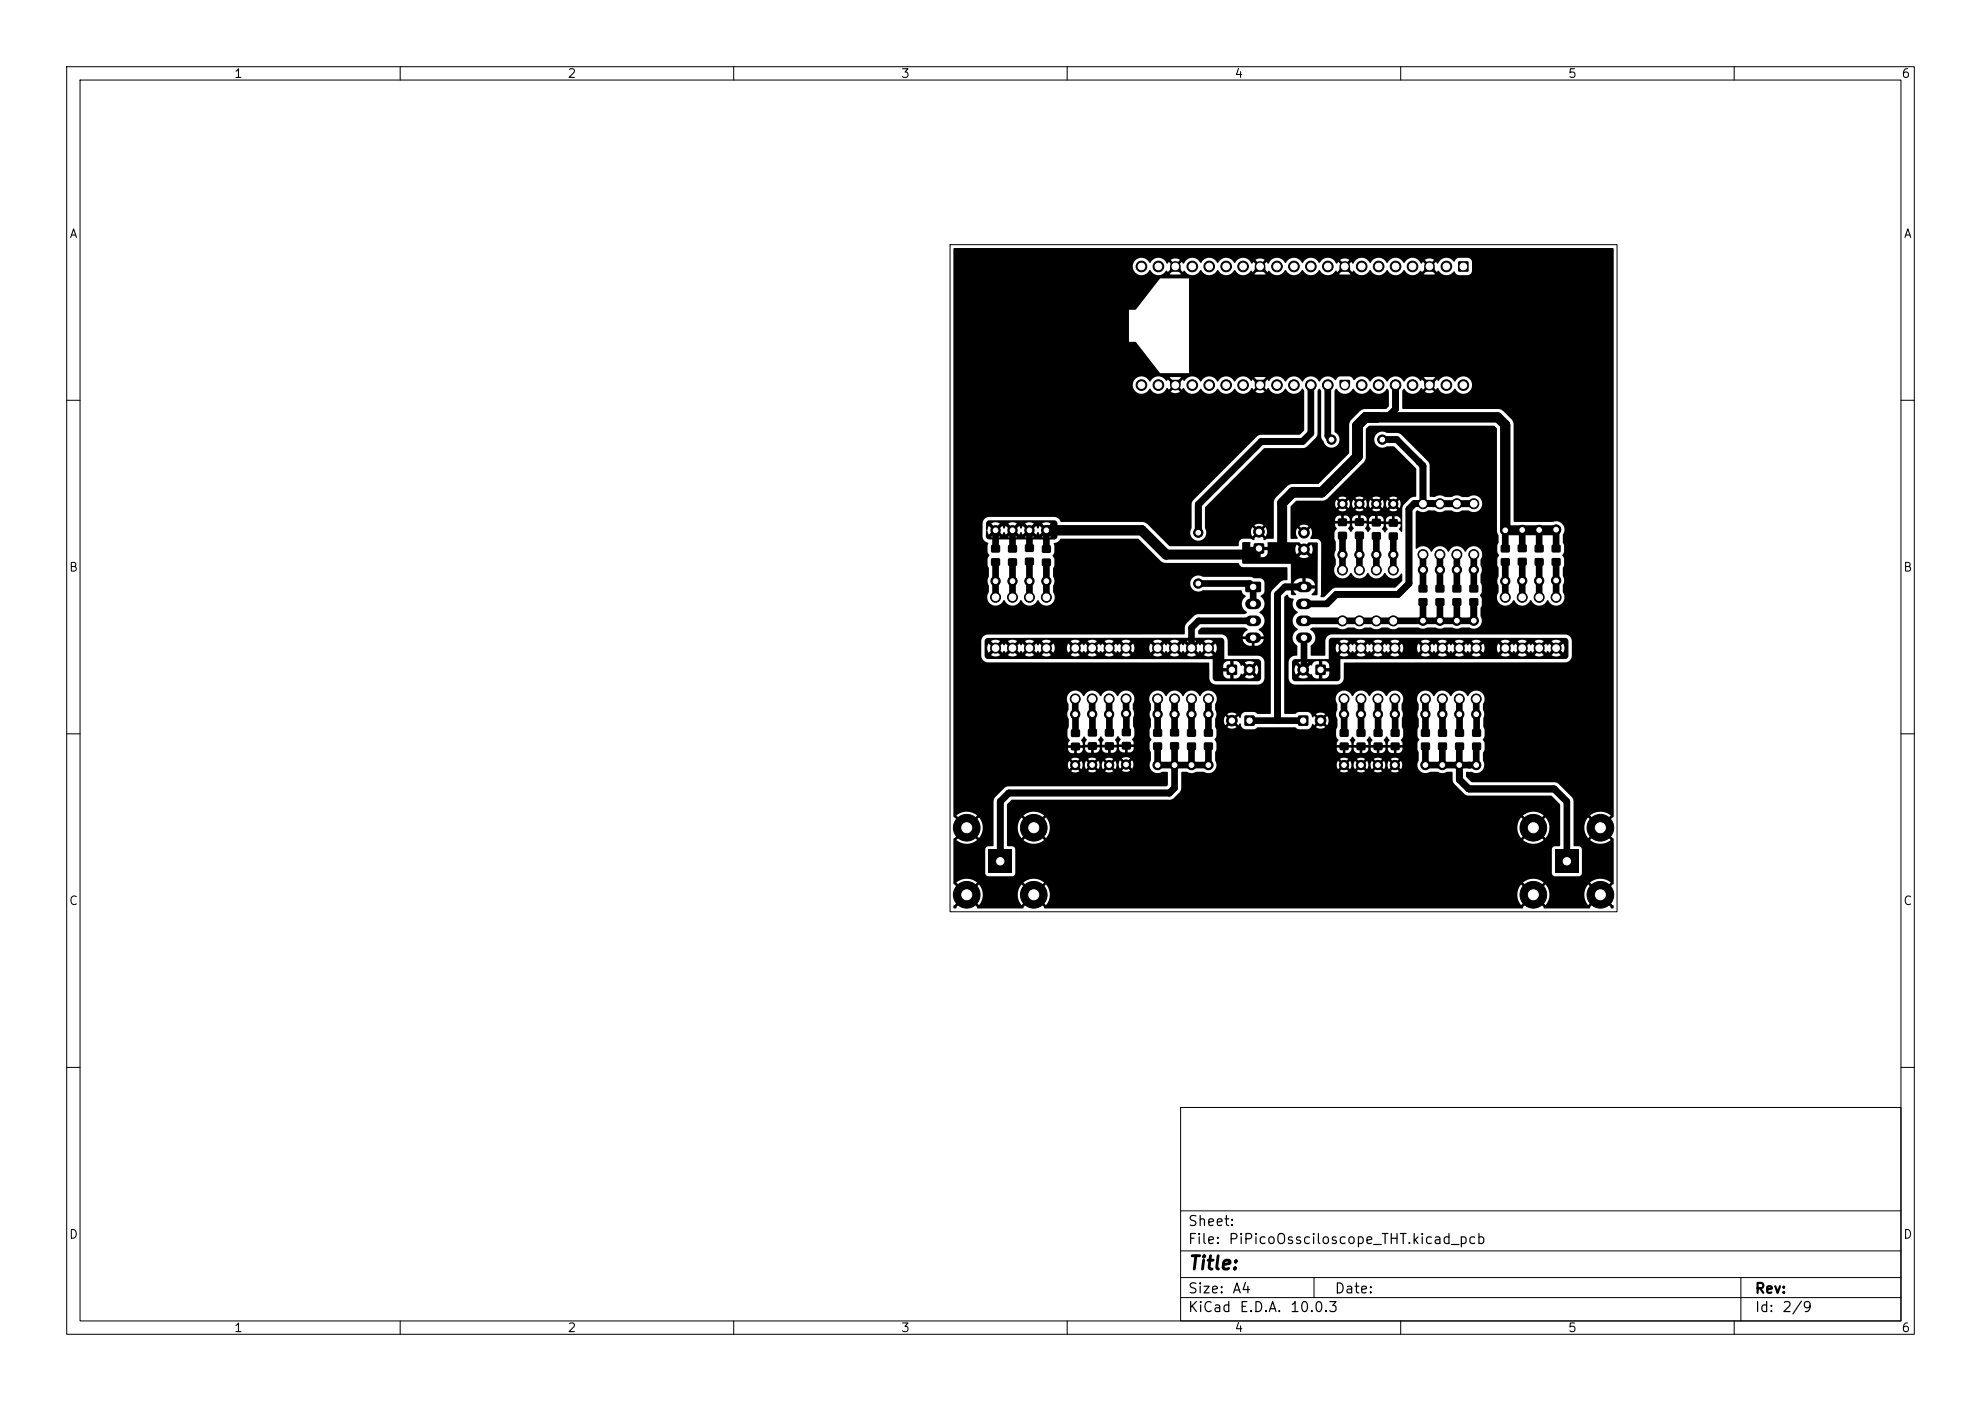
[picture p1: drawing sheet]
<svg xmlns="http://www.w3.org/2000/svg" width="297mm" height="210mm" viewBox="0 0 297 210" stroke-linecap="round" stroke-linejoin="round" font-family="sans-serif">
<defs><g id="words">
<text font-size="2" x="178" y="190.8">Title:</text>
<g font-size="1.5">
<text x="178" y="184.2">Sheet:</text>
<text x="178" y="186.9">File:</text>
<text x="184.1" y="186.9">PiPicoOssciloscope_THT.kicad_pcb</text>
<text x="178" y="197.1">KiCad</text>
<text x="178" y="194.3">Size:</text>
<text x="184.7" y="194.3">A4</text>
<text x="185.7" y="197.1">E.D.A.</text>
<text x="193.3" y="197.1">10.0.3</text>
<text x="200" y="194.3">Date:</text>
<text x="263" y="194.3">Rev:</text>
<text x="263" y="197.1">Id:</text>
<text x="267.1" y="197.1">2/9</text>
</g>
<g font-size="1.3">
<text x="35" y="12">1</text>
<text x="85" y="12">2</text>
<text x="135" y="12">3</text>
<text x="185" y="12">4</text>
<text x="235" y="12">5</text>
<text x="285" y="12">6</text>
<text x="10.3" y="36">A</text>
<text x="285.4" y="36">A</text>
<text x="10.3" y="86">B</text>
<text x="285.3" y="86">B</text>
<text x="10.3" y="136">C</text>
<text x="285.3" y="136">C</text>
<text x="10.3" y="186">D</text>
<text x="285.3" y="186">D</text>
<text x="35" y="200">1</text>
<text x="85" y="200">2</text>
<text x="135" y="200">3</text>
<text x="185" y="200">4</text>
<text x="235" y="200">5</text>
<text x="285" y="200">6</text>
</g>
</g></defs>
<g fill="none" stroke="#000" stroke-width=".15">
<path d="M10 10h277v190h-277zM12 12h273v186h-273zM60 10v2M110 10v2M160 10v2M210 10v2M260 10v2M142.4 36.7h100v100h-100zM10 60h2M285 60h2M10 110h2M285 110h2"/>
<path d="M10 160h2M177 166h108v32h-108zM285 160h2M60 198v2M110 198v2M160 198v2M177 194.5h108M177 191.5h108M177 187.5h108M177 181.5h108M197 191.5v3M210 198v2"/>
<path d="M260 198v2M261 191.5v6.5"/>
</g>
<g fill="#000" stroke="#000" stroke-width=".15">
<circle cx="171.1" cy="39.9" r=".8"/>
<circle cx="173.7" cy="39.9" r=".8"/>
<circle cx="178.8" cy="39.9" r=".8"/>
<circle cx="181.3" cy="39.9" r=".8"/>
<circle cx="183.8" cy="39.9" r=".8"/>
<circle cx="186.4" cy="39.9" r=".8"/>
<circle cx="191.5" cy="39.9" r=".8"/>
<circle cx="194" cy="39.9" r=".8"/>
<circle cx="196.5" cy="39.9" r=".8"/>
<circle cx="199.1" cy="39.9" r=".8"/>
<circle cx="204.2" cy="39.9" r=".8"/>
<circle cx="206.7" cy="39.9" r=".8"/>
<circle cx="209.2" cy="39.9" r=".8"/>
<circle cx="211.8" cy="39.9" r=".8"/>
<circle cx="216.9" cy="39.9" r=".8"/>
<circle cx="171.1" cy="57.7" r=".8"/>
<circle cx="173.7" cy="57.7" r=".8"/>
<circle cx="178.8" cy="57.7" r=".8"/>
<circle cx="181.3" cy="57.7" r=".8"/>
<circle cx="183.8" cy="57.7" r=".8"/>
<circle cx="186.4" cy="57.7" r=".8"/>
<circle cx="191.5" cy="57.7" r=".8"/>
<circle cx="194" cy="57.7" r=".8"/>
<circle cx="196.5" cy="57.7" r=".8"/>
<circle cx="199.1" cy="57.7" r=".8"/>
<circle cx="204.2" cy="57.7" r=".8"/>
<circle cx="206.7" cy="57.7" r=".8"/>
<circle cx="209.2" cy="57.7" r=".8"/>
<circle cx="211.8" cy="57.7" r=".8"/>
<circle cx="216.9" cy="57.7" r=".8"/>
<circle cx="219.4" cy="57.7" r=".8"/>
<circle cx="149.3" cy="79.5" r=".7"/>
<circle cx="151.8" cy="79.5" r=".7"/>
<circle cx="154.3" cy="79.5" r=".7"/>
<circle cx="156.9" cy="79.5" r=".7"/>
<circle cx="179.7" cy="79.8" r=".7"/>
<circle cx="188.7" cy="79.7" r=".8"/>
<circle cx="195.5" cy="79.8" r=".8"/>
<circle cx="199.6" cy="65.9" r=".7"/>
<circle cx="201.3" cy="75.5" r=".7"/>
<circle cx="203.8" cy="75.5" r=".7"/>
<circle cx="206.3" cy="75.5" r=".7"/>
<circle cx="207.2" cy="65.9" r=".7"/>
<circle cx="208.9" cy="75.5" r=".7"/>
<circle cx="213.3" cy="75.5" r=".75"/>
<circle cx="215.9" cy="75.5" r=".75"/>
<circle cx="218.4" cy="75.5" r=".75"/>
<circle cx="221" cy="75.5" r=".75"/>
<circle cx="225.7" cy="79.5" r=".7"/>
<circle cx="228.2" cy="79.4" r=".7"/>
<circle cx="230.8" cy="79.4" r=".7"/>
<circle cx="233.3" cy="79.4" r=".7"/>
<circle cx="149.3" cy="97.1" r=".75"/>
<circle cx="149.3" cy="89.5" r=".75"/>
<circle cx="149.3" cy="87.1" r=".7"/>
<circle cx="151.8" cy="89.5" r=".75"/>
<circle cx="151.8" cy="97.1" r=".75"/>
<circle cx="151.8" cy="87.1" r=".7"/>
<circle cx="154.3" cy="97.1" r=".75"/>
<circle cx="154.3" cy="89.5" r=".75"/>
<circle cx="154.3" cy="87.1" r=".7"/>
<circle cx="156.9" cy="97.1" r=".75"/>
<circle cx="156.9" cy="89.5" r=".75"/>
<circle cx="156.9" cy="87.1" r=".7"/>
<circle cx="161.2" cy="97.1" r=".75"/>
<circle cx="163.7" cy="97.1" r=".75"/>
<circle cx="166.3" cy="97.1" r=".75"/>
<circle cx="168.8" cy="97.1" r=".75"/>
<circle cx="173.6" cy="97.1" r=".75"/>
<circle cx="176.1" cy="97.1" r=".75"/>
<circle cx="178.6" cy="97.1" r=".75"/>
<circle cx="179.7" cy="87.5" r=".7"/>
<circle cx="181.2" cy="97.1" r=".75"/>
<circle cx="195.5" cy="82.3" r=".8"/>
<circle cx="201.3" cy="83.2" r=".7"/>
<circle cx="201.3" cy="93.1" r=".75"/>
<circle cx="201.3" cy="85.4" r=".75"/>
<circle cx="201.5" cy="97.1" r=".75"/>
<circle cx="203.8" cy="83.2" r=".7"/>
<circle cx="203.8" cy="85.4" r=".75"/>
<circle cx="203.8" cy="93.1" r=".75"/>
<circle cx="204" cy="97.1" r=".75"/>
<circle cx="206.3" cy="83.2" r=".7"/>
<circle cx="206.3" cy="85.4" r=".75"/>
<circle cx="206.3" cy="93.1" r=".75"/>
<circle cx="206.6" cy="97.1" r=".75"/>
<circle cx="208.9" cy="83.2" r=".7"/>
<circle cx="208.9" cy="93.1" r=".75"/>
<circle cx="208.9" cy="85.4" r=".75"/>
<circle cx="209.1" cy="97.1" r=".75"/>
<circle cx="213.3" cy="85.4" r=".7"/>
<circle cx="213.3" cy="93" r=".7"/>
<circle cx="213.3" cy="83.1" r=".75"/>
<circle cx="213.7" cy="97.2" r=".75"/>
<circle cx="215.9" cy="93" r=".7"/>
<circle cx="215.9" cy="85.4" r=".7"/>
<circle cx="215.9" cy="83.1" r=".75"/>
<circle cx="216.2" cy="97.2" r=".75"/>
<circle cx="218.4" cy="93" r=".7"/>
<circle cx="218.4" cy="85.4" r=".7"/>
<circle cx="218.4" cy="83.1" r=".75"/>
<circle cx="218.8" cy="97.2" r=".75"/>
<circle cx="221" cy="93" r=".7"/>
<circle cx="221" cy="85.4" r=".7"/>
<circle cx="221" cy="83.1" r=".75"/>
<circle cx="221.3" cy="97.2" r=".75"/>
<circle cx="225.7" cy="89.5" r=".75"/>
<circle cx="225.7" cy="97.2" r=".75"/>
<circle cx="225.7" cy="87.1" r=".7"/>
<circle cx="228.2" cy="89.5" r=".75"/>
<circle cx="228.2" cy="97.2" r=".75"/>
<circle cx="228.2" cy="87.1" r=".7"/>
<circle cx="230.8" cy="89.5" r=".75"/>
<circle cx="230.8" cy="97.2" r=".75"/>
<circle cx="230.8" cy="87.1" r=".7"/>
<circle cx="233.3" cy="97.2" r=".75"/>
<circle cx="233.3" cy="89.5" r=".75"/>
<circle cx="233.3" cy="87" r=".7"/>
<circle cx="161.2" cy="114.7" r=".7"/>
<circle cx="161.2" cy="107.1" r=".7"/>
<circle cx="161.2" cy="104.8" r=".75"/>
<circle cx="163.7" cy="107" r=".7"/>
<circle cx="163.7" cy="114.7" r=".7"/>
<circle cx="163.7" cy="104.8" r=".75"/>
<circle cx="166.3" cy="114.7" r=".7"/>
<circle cx="166.3" cy="107.1" r=".7"/>
<circle cx="166.3" cy="104.8" r=".75"/>
<circle cx="168.8" cy="114.6" r=".7"/>
<circle cx="168.8" cy="107" r=".7"/>
<circle cx="168.8" cy="104.8" r=".75"/>
<circle cx="173.6" cy="114.7" r=".7"/>
<circle cx="173.6" cy="107.1" r=".7"/>
<circle cx="173.6" cy="104.8" r=".75"/>
<circle cx="176.1" cy="114.7" r=".7"/>
<circle cx="176.1" cy="107.1" r=".7"/>
<circle cx="176.1" cy="104.8" r=".75"/>
<circle cx="178.6" cy="114.7" r=".7"/>
<circle cx="178.6" cy="107.1" r=".7"/>
<circle cx="178.6" cy="104.8" r=".75"/>
<circle cx="181.2" cy="107.1" r=".7"/>
<circle cx="181.2" cy="114.7" r=".7"/>
<circle cx="181.2" cy="104.8" r=".75"/>
<circle cx="184.7" cy="108" r=".8"/>
<circle cx="187.3" cy="100.4" r=".8"/>
<circle cx="195.4" cy="100.4" r=".8"/>
<circle cx="198" cy="108" r=".8"/>
<circle cx="201.5" cy="104.8" r=".75"/>
<circle cx="201.5" cy="114.7" r=".7"/>
<circle cx="201.5" cy="107.1" r=".7"/>
<circle cx="204" cy="104.8" r=".75"/>
<circle cx="204" cy="114.7" r=".7"/>
<circle cx="204" cy="107.1" r=".7"/>
<circle cx="206.6" cy="104.8" r=".75"/>
<circle cx="206.6" cy="114.7" r=".7"/>
<circle cx="206.6" cy="107.1" r=".7"/>
<circle cx="209.1" cy="104.8" r=".75"/>
<circle cx="209.1" cy="107.1" r=".7"/>
<circle cx="209.1" cy="114.7" r=".7"/>
<circle cx="213.7" cy="114.7" r=".7"/>
<circle cx="213.7" cy="107.1" r=".7"/>
<circle cx="213.7" cy="104.8" r=".75"/>
<circle cx="216.2" cy="114.7" r=".7"/>
<circle cx="216.2" cy="107.1" r=".7"/>
<circle cx="216.2" cy="104.8" r=".75"/>
<circle cx="218.8" cy="114.7" r=".7"/>
<circle cx="218.8" cy="107.1" r=".7"/>
<circle cx="218.8" cy="104.8" r=".75"/>
<circle cx="221.3" cy="114.7" r=".7"/>
<circle cx="221.3" cy="107.1" r=".7"/>
<circle cx="221.3" cy="104.8" r=".75"/>
<circle cx="144.9" cy="124.1" r="2"/>
<circle cx="144.9" cy="134.1" r="2"/>
<circle cx="155" cy="124.1" r="2"/>
<circle cx="155" cy="134.1" r="2"/>
<circle cx="229.9" cy="124.1" r="2"/>
<circle cx="229.9" cy="134.1" r="2"/>
<circle cx="239.9" cy="124.1" r="2"/>
<circle cx="239.9" cy="134.1" r="2"/>
</g>
<g fill="#000">
<path d="M218.7 39.2h1.4v1.5h-1.4zM143 37.2h98.9v85.2l-1.2 1.2h-.2l-.1-.2v-.1l1.1-1.1a2.39 2.39 0 0 0-3.1 0l1.1 1.1v.2l-.3 .1-1.1-1.1-.1 .2a2.4 2.4 0 0 0 .1 2.9l1.1-1.1 .2 .1 .1 .2-1.1 1.1 .1 .1a2.4 2.4 0 0 0 3-.1l-1.1-1.1 .1-.2h.2l1.2 1.2v6.7l-1.2 1.2h-.2l-.1-.3 1.1-1.1-.2-.1a2.4 2.4 0 0 0-2.9 .1l1.1 1.1v.1l-.3 .2-1.1-1.1-.1 .1a2.4 2.4 0 0 0 .1 3l1.1-1.1 .3 .1v.2l-1.2 1.3h-6.8l-.1-.2-1-1.1-.1-.2 .2-.1h.1l1.1 1.1a2.39 2.39 0 0 0 0-3.1l-1.1 1.1h-.1l-.1-.3 1-1.1a2.39 2.39 0 0 0-3.1 0l1.1 1.1v.1l-.2 .2-1.1-1.1-.2 .1a2.4 2.4 0 0 0 .2 3l1-1.1 .3 .1v.2l-1.2 1.3h-71.6l-1.1-1.3-.1-.2 .2-.1h.1l1.1 1.1a2.39 2.39 0 0 0 0-3.1l-1.1 1.1h-.1l-.1-.3 1-1.1a2.39 2.39 0 0 0-3.1 0l1.1 1.1v.1l-.2 .2-1.1-1.1-.2 .1a2.4 2.4 0 0 0 .2 3l1-1.1 .3 .1v.2l-1.2 1.3h-6.7l-.1-.2-1.1-1.1v-.2l.2-.1h.1l1.1 1.1a2.39 2.39 0 0 0 0-3.1l-1.1 1.1-.3-.2v-.1l1.1-1.1a2.39 2.39 0 0 0-3.1 0l1.1 1.1-.1 .3h-.2l-1.3-1.2v-5.2h4.8v3.6l.2 .3 .3 .2 3.6-.1 .3-.1 .1-.3v-3.7l-.2-.3-.9-.1-.1-.1v-2.8h1.6l.1 .8 .5 .9 1-1.1 .2 .1 .1 .2-1.1 1.1 .2 .1a2.4 2.4 0 0 0 2.9-.1l-1.1-1.2 .2-.2 .1 .1 1.1 1 .5-.9 .1-.8h70.1l.1 .8 .5 .9 1-1.1h.2l.1 .2-1.1 1.2a2.39 2.39 0 0 0 3.1 0l-1-1.1v-.1l.2-.2 1.1 1.1 .1-.1a2.4 2.4 0 0 0-.1-3l-1.1 1.1h-.1l-.1-.3 1-1.1a2.39 2.39 0 0 0-3.1 0l1.1 1.1v.2l-.2 .1h-.1l-1-1.1-.4 .7-.2 .7h-70.1l-.2-.7-.4-.7-1.1 1.1-.2-.1v-.2l1-1.1-.1-.1a2.4 2.4 0 0 0-3 .1l1.1 1.1-.1 .3h-.2l-1-1.1-.4 .7-.2 .7h-1.6v-3.3l.7-.7h23.5a1.03 1.03 0 0 0 1-.4l.7-.8 .2-.3v-2.6l.1-.1h.7l.3 .1a1.37 1.37 0 0 0 1.2-.1h1.1l.2 .1a1.2 1.2 0 0 0 1.7-1.2h18l.2 .7 .5-.5 .2 .2-.4 .6a1.09 1.09 0 0 0 1.2 0l-.4-.6 .2-.2 .5 .5 .2-.7h.3l.2 .7 .5-.5 .3 .2v.1l-.5 .5a1.09 1.09 0 0 0 1.3 0l-.5-.6 .3-.2 .5 .5 .1-.7h.4l.2 .7 .5-.5 .2 .2v.1l-.4 .5a1.09 1.09 0 0 0 1.2 0l-.5-.6 .3-.2 .5 .5 .2-.7h.3l.2 .7 .5-.5 .2 .2v.1l-.4 .5a1.09 1.09 0 0 0 1.2 0l-.4-.4v-.2l.3-.2 .5 .5a1.09 1.09 0 0 0-.1-1.2l-.4 .4h-.2l-.1-.2 .4-.6a1.1 1.1 0 0 0-1.2 .1l.4 .4v.2l-.2 .1-.5-.4-.2 .5h-.3l-.2-.5-.5 .4-.2-.1 .4-.7a1.09 1.09 0 0 0-1.2 .1l.4 .4v.2l-.2 .1-.5-.4-.2 .5h-.4l-.1-.5-.5 .4-.3-.1 .4-.7a1.1 1.1 0 0 0-1.2 .1l.5 .4-.1 .2-.2 .1-.5-.4-.2 .5h-.3l-.2-.5-.5 .4-.2-.1 .4-.7a1.1 1.1 0 0 0-1.2 .1l.4 .5-.2 .2-.5-.4-.2 .5h-18l-.2-.6v-1.2l.2-.5h18l.2 .3 .2 .2 .9 .1a.7 .7 0 0 0 .9-.6h.4a.72 .72 0 0 0 .8 .6h.8a.64 .64 0 0 0 .5-.6h.4l.1 .3 .3 .2 .9 .1a.7 .7 0 0 0 .9-.6h.4l.1 .3 .3 .2 .9 .1a.71 .71 0 0 0 .9-.8h-.9v.8h-.4v-.8h-.9v.2h-.4v-.2h-.9v.8h-.4v-.8h-.9v.2h-.4v-.2h-.8v.8h-.5v-.8h-.8v.2h-.4v-.2h-.9v.8h-.4v-.8h-.9v.2h-18v-.9l-.3-.5 .3-.6v-.9l-.2-.5v-1.2a1.3 1.3 0 0 0 0-1.3v-.8a1.29 1.29 0 0 0-.4-1.9 1.29 1.29 0 0 0-1.9 .6h-.1a1.31 1.31 0 0 0-1.2-.8 1.31 1.31 0 0 0-1.2 .8h-.1a1.31 1.31 0 0 0-1.3-.8 1.31 1.31 0 0 0-1.1 .8h-.2a1.27 1.27 0 0 0-1.8-.6 1.27 1.27 0 0 0-.3 1.9l-.1 .9a1.42 1.42 0 0 0 .1 1.3v1.1l-.2 .6v.9l.2 .5-.2 .6v.9l.2 .4-.1 1.3a1.22 1.22 0 0 0 .3 1.5 1.22 1.22 0 0 0 1.5 .1h.7l.1 .1v1.8l-.2 .3h-23.9l-.5 .3-1.3 1.3-.2 .4-.1 6.9-.9 .1-.3 .4h-4.8v-1.6l1.4-1.2 .2 .3-1.1 1.1 .1 .1a2.4 2.4 0 0 0 3-.1l-1.1-1.1v-.1l.3-.2 1.1 1.1 .1-.1a2.4 2.4 0 0 0-.1-3l-1.1 1.1-.3-.1v-.2l1.1-1.1a2.39 2.39 0 0 0-3.1 0l1.1 1.1-.1 .3h-.2l-1.3-1.2v-7.8h17.2l.2 .7 .5-.5 .2 .2-.4 .6a1.09 1.09 0 0 0 1.2 0l-.4-.6 .2-.2 .5 .5 .2-.7h.3l.2 .7 .5-.5 .3 .2v.1l-.5 .5a1.09 1.09 0 0 0 1.3 0l-.5-.5v-.1l.3-.2 .5 .5 .1-.7h.4l.2 .7 .5-.5 .2 .2-.4 .6a1.08 1.08 0 0 0 1.2 0l-.5-.6 .3-.1 .5 .4 .2-.4v-.4h.3l.2 .7 .5-.4 .2 .1v.2l-.4 .4a1.09 1.09 0 0 0 1.2 0l-.4-.4v-.2l.3-.1 .5 .4a1.09 1.09 0 0 0-.1-1.2l-.4 .4h-.2l-.1-.2 .4-.5a1.09 1.09 0 0 0-1.2 0l.5 .5-.2 .2-.6-.4-.2 .5h-.3l-.2-.4-.6 .4-.2-.2 .5-.6a1.1 1.1 0 0 0-1.2 .1l.4 .4v.2l-.2 .1-.5-.4-.2 .5h-.4l-.1-.6-.5 .5-.3-.2 .4-.6a1.09 1.09 0 0 0-1.2 .1l.5 .4v.2l-.3 .1-.5-.5-.2 .6h-.3l-.2-.5-.5 .4-.2-.1 .4-.7a1.09 1.09 0 0 0-1.2 .1l.4 .5-.2 .2-.5-.4-.2 .5h-17.2v-2.3l17.2 .1a.71 .71 0 0 0 .9 .5h.8a.64 .64 0 0 0 .5-.7h.4l.1 .4 .3 .2h.9a.7 .7 0 0 0 .9-.5h.3a.72 .72 0 0 0 .9 .5h.7a.64 .64 0 0 0 .6-.6h.4a.72 .72 0 0 0 .9 .6h.7a.67 .67 0 0 0 .6-.8h-.9v.8h-.4v-.8h-.9v.2h-.4v-.2h-.9v.8h-.4v-.8h-.9v.3h-.3v-.3h-.9v.8h-.4v-.8h-.9v.2h-.4v-.1h-.9v.8h-.4v-.8h-.9v.2h-17.2v-7.6h17.1l.2 .9v.8a1.33 1.33 0 0 0 0 1.4v1.2l-.1 .4-.1 .9 .4 .6-.2 .4-.1 .4h2.2v-.4l-.2-.3 .3-.4a.14 .14 0 0 1 .1-.2 .14 .14 0 0 1 .2 .1l.2 .4-.2 .3v.4h2.2l-.1-.4-.2-.3 .5-.5 .4 .5-.2 .3-.1 .4h2.2v-.4l-.2-.3 .4-.6 .4 .5-.2 .4v.4h2.2l-.1-.4-.2-.4 .4-.6v-.9l-.2-.4v-1.3a1.29 1.29 0 0 0 0-1.2l-.1-.8a1.29 1.29 0 0 0-.4-1.9 1.29 1.29 0 0 0-1.8 .6h-.1a1.31 1.31 0 0 0-1.3-.8 1.31 1.31 0 0 0-1.2 .8h-.1a1.31 1.31 0 0 0-1.2-.8 1.31 1.31 0 0 0-1.2 .8h-.1a1.26 1.26 0 0 0-1.4-.8 1.26 1.26 0 0 0-1 1.2h-17.1v-6.4h4.2l.1 .3a1.01 1.01 0 0 0 .9 .7h33.1l.1 .1v2.4l.3 .5 .4 .2 6.6 .1 .5-.1a1.01 1.01 0 0 0 .5-.9v-2.3l-.2-.5a1.01 1.01 0 0 0-.8-.5h-4.5v-2.2l-.2-.5a1.02 1.02 0 0 0-.9-.5h-3.2l-.2-.1v-.4l.6-.5h6.4l.4 .2v.2a1.23 1.23 0 0 0-.7 .9h1.1l.1 .1-.1 .3h-1.1l.2 .5a1.21 1.21 0 0 0 1.2 .5v-.7l.1-.1 .3 .1v.7h.3a1.19 1.19 0 0 0 1.1-1h-1.1l-.1-.1 .1-.3h1.1v-.1a1.58 1.58 0 0 0-.8-.9l.1-.1a1.32 1.32 0 0 0 .8-1.2 1.32 1.32 0 0 0-.8-1.2l.1-.2a1.31 1.31 0 0 0 .1-2.3v-.1l.4-.3 .2-.4v-1.3l-.2-.3-.3-.3h-1.1l-.5-.2h-7.1a1.41 1.41 0 0 0-1.5 0 1.22 1.22 0 0 0-.2 1.7 1.22 1.22 0 0 0 1.7 .3h5.6l.3 .5 .5 .4a1.36 1.36 0 0 0 .1 2.3v.2l-.3 .2h-7.2l-.3 .2-1.4 1.3-.1 .4v1l-.1 .1h-29.5a1.01 1.01 0 0 0-.9 1v2.2h-4.2v-18h4.4l.2 .7 .7 .4-.1 .4v.9l.2 .6-.2 .4v1l.2 .5-.1 1.3a1.34 1.34 0 0 0 .1 1.3v1a1.28 1.28 0 0 0 .4 1.8 1.28 1.28 0 0 0 1.8-.6l.6 .6a1.31 1.31 0 0 0 1.9-.6l.7 .6a1.31 1.31 0 0 0 1.9-.6l.6 .6a1.28 1.28 0 0 0 1.6-.3 1.28 1.28 0 0 0 .1-1.6v-1a1.24 1.24 0 0 0 0-1.2v-1.3l.2-.4v-.9l-.3-.6 .3-.5v-.9l-.1-.4 .1-.1a1.27 1.27 0 0 0 1-.7h11.5l3.4 3.4 .5 .2 11.2 .2a.71 .71 0 0 0 .7 .5h6.5l.1 .1v1.8l-.7 .1-.3 .2-1.2 1.3-.3 .5v17.9l-.1 .1h-1.8l-.6-.3h-1.3a.87 .87 0 0 0-.7 .9h-.2l-.1-.3-.5 .5h-.2l-.1-.2 .5-.6-.2-.1a1.21 1.21 0 0 0-1.2 .1l.5 .5v.2l-.3 .1-.5-.5v.1a1.19 1.19 0 0 0 0 1.3l.5-.5h.2l.1 .3-.5 .5h.1a1.19 1.19 0 0 0 1.3 0l-.5-.5 .1-.3h.2l.5 .5 .2-.3 .1 .1a.82 .82 0 0 0 .7 .8h1.3l.6-.3h5.5l.6 .3h1.3l.5-.3 .2-.5h.2l.1 .2 .6-.5 .2 .3-.5 .5h.1a1.19 1.19 0 0 0 1.3 0l-.5-.5v-.1l.3-.2 .5 .5a1.19 1.19 0 0 0 0-1.4l-.5 .5h-.2l-.1-.2 .5-.6-.2-.1a1.21 1.21 0 0 0-1.2 .1l.5 .6-.2 .2-.6-.5-.2 .2-.1-.1a.75 .75 0 0 0-.7-.7h-1.3l-.5 .3h-1.6l-.1-.1v-2.2h7.8l.2 .9v.8a1.42 1.42 0 0 0 0 1.4v1.1l-.2 .4v1l.4 .6-.2 .4-.1 .4h2.2v-.4l-.2-.4 .4-.5 .4 .5-.2 .4v.4h2.1v-.4l-.2-.4 .5-.5 .4 .5-.2 .4-.1 .4h2.2v-.4l-.2-.4 .4-.5 .4 .5-.2 .4v.4h2.2l-.1-.4-.2-.4 .4-.6v-.9l-.2-.5v-1.2l.1-.7-.2-.7v-.7l.3-.9h2.1l.2 .9v.8a1.44 1.44 0 0 0 0 1.4v1.1l-.2 .6v.9l.3 .5-.3 .6v.9l.2 .4v1.2a1.22 1.22 0 0 0 .2 1.6 1.22 1.22 0 0 0 1.5 .1h1.2a1.22 1.22 0 0 0 1.3 0h.9v1.2l.1 .4 1.5 1.6a1.01 1.01 0 0 0 .9 .4h12.3l1.3 1.3v6.1l-.1 .1-.9 .1-.2 .3v3.7a.49 .49 0 0 0 .4 .5h3.6l.3-.2 .2-.2v-3.8l-.3-.3-.9-.1-.1-.1v-6.6l-.2-.6-2.1-2-.3-.2h-12.6l-.9-.9v-.6l.1-.1h.8a1.23 1.23 0 0 0 1.5-.2 1.23 1.23 0 0 0 .1-1.5v-1.2l.3-.5v-.9l-.3-.5 .3-.6v-.9l-.2-.5v-1.3a1.22 1.22 0 0 0 0-1.2l-.1-.9a1.29 1.29 0 0 0-.4-1.8 1.29 1.29 0 0 0-1.8 .7l-.1-.1a1.31 1.31 0 0 0-1.3-.8 1.31 1.31 0 0 0-1.2 .9l-.1-.1a1.31 1.31 0 0 0-1.2-.8 1.31 1.31 0 0 0-1.2 .9l-.1-.1a1.26 1.26 0 0 0-1.4-.8 1.26 1.26 0 0 0-1 1.2h-2.1a1.29 1.29 0 0 0-1.1-1.2 1.29 1.29 0 0 0-1.4 .8h-.1a1.31 1.31 0 0 0-1.3-.8 1.31 1.31 0 0 0-1.2 .8h-.1a1.31 1.31 0 0 0-1.2-.8 1.31 1.31 0 0 0-1.2 .8h-.1a1.26 1.26 0 0 0-1.4-.8 1.26 1.26 0 0 0-1 1.2h-7.8v-15.1l.5-.5a.85 .85 0 0 0 .8 .6l.2 .2a1.35 1.35 0 0 0 .5 1.8l.1 .1a1.39 1.39 0 0 0 0 2.5l-.1 .1a1.39 1.39 0 0 0 0 2.4v1.4l-.1 .1h-.2a1.01 1.01 0 0 0-1 1v2.5l.2 .5 .4 .2 .4 .1h6.2a1.01 1.01 0 0 0 1.1-1v-2.2l.1-.1h33.1a1.01 1.01 0 0 0 1-1l-.1-2.5-.4-.5-.6-.2h-34.9l-.6 .2-.3 .5-.1 2.4-.1 .1h-2l-.1-1.5a1.34 1.34 0 0 0 0-2.4v-.2l.3-.1h3.6h.2a1.3 1.3 0 0 0 1.4 0h1.1a1.29 1.29 0 0 0 1.5 0h1.1a1.3 1.3 0 0 0 1.4 0h1.1a1.29 1.29 0 0 0 1.5 0h3a1.37 1.37 0 0 0 1.3 0h1.2a1.37 1.37 0 0 0 1.4 0h1.2a1.37 1.37 0 0 0 1.3 0h1.2a1.23 1.23 0 0 0 1.5-.2 1.23 1.23 0 0 0 .2-1.6v-1.1l.2-.6-.1-.9-.2-.5 .3-.6-.1-.9-.1-.4v-1.2a1.38 1.38 0 0 0 .1-1.1l-.1-.3v-.8a1.29 1.29 0 0 0-.5-1.9 1.29 1.29 0 0 0-1.8 .7h-.1a1.31 1.31 0 0 0-1.2-.8 1.31 1.31 0 0 0-1.2 .8h-.1a1.31 1.31 0 0 0-1.3-.8 1.31 1.31 0 0 0-1.2 .8h-.1a1.38 1.38 0 0 0-2.2-.4l-.1-.2v-5.3l.3-.3 .2 .1a1.28 1.28 0 0 0 1.4-.1h1l.3 .2a1.26 1.26 0 0 0 1.2-.2h1l.3 .2a1.29 1.29 0 0 0 1.3-.2h1l.3 .2a1.26 1.26 0 0 0 1.7-1.4 1.26 1.26 0 0 0-2-.8h-1a1.37 1.37 0 0 0-1.6 0h-.9a2.08 2.08 0 0 0-1.8 0h-.5l-.1-.1v-4.7l-.2-.5-4-4.1-.6-.2h-1.5a1.43 1.43 0 0 0-1.4 0 1.22 1.22 0 0 0-.3 1.7 1.22 1.22 0 0 0 1.7 .3h1l3.3 3.4v4.1l-.9 .3-.9 1-.2 .3-.1 3.7h-.1l-.4-.4 .2-.3 .1-.4h-2.2v.4l.2 .3-.4 .5-.4-.5 .2-.3v-.5h-2.1v.5l.2 .3-.4 .5-.4-.6 .2-.3v-.4h-2.2l.1 .4 .2 .3-.5 .5-.4-.5 .2-.3 .1-.4h-2.2v.4l.2 .3-.3 .7v.9l.2 .4-.1 1.3a1.34 1.34 0 0 0 .1 1.4v.8a1.28 1.28 0 0 0 .4 1.9 1.28 1.28 0 0 0 1.8-.7l.2 .2a1.3 1.3 0 0 0 1.3 .6 1.3 1.3 0 0 0 1.1-.8l.2 .2a1.3 1.3 0 0 0 1.2 .6 1.3 1.3 0 0 0 1.1-.8l.2 .2a1.3 1.3 0 0 0 2.3-.1l.1 .1v1l-1 1h-8.9l-.6 .2-1.2 1.2h-.5l.1-8.1a.71 .71 0 0 0-.7-.6h-.9l-.1-.2a1.23 1.23 0 0 0 .1-1.4l-.5 .4h-.1l-.2-.2 .5-.5-.8-.2-.6 .2 .5 .5-.2 .3-.6-.5a1.47 1.47 0 0 0 .1 1.5h-1.1v-2.8h6.7v.2h2.2v-.3h.3v.3h2.2v-.2h.4v.2h2.1v-.1h.4v.2h2.2v-.3a.65 .65 0 0 0-.6-.5h-.3v.8h-.4v-.8a.72 .72 0 0 0-.9 .6h-.4v-.1a.65 .65 0 0 0-.5-.6h-.4v.8h-.4v-.8a.72 .72 0 0 0-.8 .6h-.4v-.1a.65 .65 0 0 0-.6-.5h-.3v.8h-.4v-.8a.72 .72 0 0 0-.9 .5h-.3a.63 .63 0 0 0-.6-.5h-.3v.8h-.4v-.8a.72 .72 0 0 0-.9 .6h-6.7v-1.9l.4-.5h6.3l.2 .7 .5-.5 .2 .2-.4 .6a1.09 1.09 0 0 0 1.2-.1l-.4-.4v-.2l.2-.1 .5 .5 .2-.7h.3l.2 .7 .5-.5 .2 .2-.4 .6a1.09 1.09 0 0 0 1.2-.1l-.4-.4v-.2l.2-.1 .5 .5 .2-.7h.4l.1 .7 .5-.5 .3 .2-.4 .6a1.09 1.09 0 0 0 1.2-.1l-.5-.4v-.2l.3-.1 .5 .5 .1-.7h.4l.2 .7 .5-.5 .2 .2-.4 .6a1.09 1.09 0 0 0 1.2-.1l-.4-.4v-.2l.2-.1 .5 .4a1.09 1.09 0 0 0 0-1.2l-.4 .4h-.2l-.1-.2 .4-.5-.2-.1a1.09 1.09 0 0 0-1 .1l.4 .5v.1l-.2 .2-.5-.5-.2 .6h-.4l-.1-.6-.5 .5-.3-.2 .4-.6a1.09 1.09 0 0 0-1.2 0l.5 .5v.1l-.3 .2-.5-.5-.1 .6h-.4l-.2-.6-.5 .5-.2-.2 .4-.6a1.09 1.09 0 0 0-1.2 0l.4 .5v.1l-.2 .2-.5-.5-.2 .6h-.3l-.2-.6-.5 .5-.3-.2 .4-.6a1.09 1.09 0 0 0-1.2 0l.5 .5-.2 .3-.5-.5-.2 .6h-6.3l.5-.4h3.9l.5-.2 5.7-5.6 .3-.7v-4.2l.5-.6h18.7l.4 .5v15.3l.3 .7v1l-.2 .4v.9l.3 .7-.3 .5v.9l.2 .5-.1 1.3a1.44 1.44 0 0 0 .1 1.3v1a1.28 1.28 0 0 0 .4 1.9 1.28 1.28 0 0 0 1.8-.7h.2a1.3 1.3 0 0 0 1.2 .8 1.3 1.3 0 0 0 1.2-.8h.1a1.3 1.3 0 0 0 1.2 .8 1.3 1.3 0 0 0 1.2-.8h.1a1.27 1.27 0 0 0 1.9 .6 1.27 1.27 0 0 0 .3-1.9v-1.1a1.23 1.23 0 0 0 0-1.2v-1.2l.2-.5v-.9l-.3-.6 .3-.5v-.9l-.2-.5v-1.1a1.27 1.27 0 0 0 0-1.6 1.27 1.27 0 0 0-1.5-.4h-5.7l-.2-.1v-14.5l-.3-.7-1.2-1.3-.8-.3h-14.3l-.1-.1v-2.6l.3-.3 .7 .6a1.3 1.3 0 0 0 1.4-.1l.4-.6h.2l.1 .2 .5-.4 .2 .2-.4 .5 .6 .2h.5l.3-.2-.4-.5 .2-.2 .5 .4 .1-.2h.2l.3 .4 .4 .3a1.33 1.33 0 0 0 1.3-.1l.2-.2a.28 .28 0 0 1 .4-.3l.3 .4 .4 .2a1.32 1.32 0 0 0 1.7-.7 1.32 1.32 0 0 0-.7-1.7 1.32 1.32 0 0 0-1.7 .7h-.2a1.33 1.33 0 0 0-2.3-.1h-.2v-.2l-.6 .5h-.2l-.1-.2 .6-.6-.2-.1-1.6 .1 .6 .6-.2 .3-.6-.6-.1 .2-.2-.1a1.35 1.35 0 0 0-2.4 .2h-.1a1.34 1.34 0 0 0-1.2-.8 1.34 1.34 0 0 0-1.2 .8h-.1a1.34 1.34 0 0 0-1.3-.8 1.34 1.34 0 0 0-1.1 .8h-.2a1.35 1.35 0 0 0-2.3-.2l-.4-.4-.3-.2h-1.4l-.4 .2-.2 .4-.2-.1a1.34 1.34 0 0 0-2.3 .3h-.1a1.34 1.34 0 0 0-1.2-.8 1.34 1.34 0 0 0-1.2 .8h-.1a1.34 1.34 0 0 0-1.3-.8 1.34 1.34 0 0 0-1.1 .8h-.2a1.33 1.33 0 0 0-2.3-.1h-.2v-.2l-.6 .5h-.2l-.1-.2 .6-.6-.2-.1-1.6 .1 .6 .6-.2 .3-.6-.6-.1 .2-.2-.1a1.35 1.35 0 0 0-2.4 .2h-.1a1.34 1.34 0 0 0-1.2-.8 1.34 1.34 0 0 0-1.2 .8h-.1a1.34 1.34 0 0 0-1.3-.8 1.34 1.34 0 0 0-1.1 .8h-.2a1.33 1.33 0 0 0-2.3-.1h-.2v-.2l-.6 .5h-.2l-.1-.2 .6-.6-.2-.1-1.6 .1 .6 .6-.2 .3-.6-.6-.1 .2-.2-.1a1.35 1.35 0 0 0-2.4 .2h-.1a1.3 1.3 0 0 0-2-.4 1.3 1.3 0 0 0 .1 2 1.3 1.3 0 0 0 2-.5l.8 .6a1.33 1.33 0 0 0 1.2-.1l.5-.6h.2l.1 .2 .5-.4 .2 .2-.4 .5 .6 .2h.5l.3-.2-.4-.5 .2-.2 .5 .4 .1-.2h.2l.3 .4 .3 .3a1.3 1.3 0 0 0 1.4-.1l.6-.5 .6 .6a1.3 1.3 0 0 0 1.4-.1l.5-.5 .6 .6a1.3 1.3 0 0 0 1.4-.1l.5-.5 .7 .6a1.3 1.3 0 0 0 1.4-.1l.4-.6h.2l.1 .2 .5-.4 .2 .2-.4 .5 .6 .2h.5l.3-.2-.4-.5 .2-.2 .5 .4 .1-.2h.2l.3 .4 .4 .3a1.33 1.33 0 0 0 1.3-.1l.2-.2a.28 .28 0 0 1 .4-.3l.3 .4 .4 .2a1.33 1.33 0 0 0 1.2-.1l.5-.5 .3 .3v6l-.7 .6h-5.8l-.5 .2-9.6 9.6-.3 .5v3.7a1.21 1.21 0 0 0 1.1 1.8 1.21 1.21 0 0 0 1-1.9v-3.1l8.8-8.8 6.1-.1 .3-.2 1.4-1.3 .2-.6v-6.4l.3-.3 .3 .3v6.9l.3 .6a1.56 1.56 0 0 0 .8 .9 1.23 1.23 0 0 0 1.5-.7 1.23 1.23 0 0 0-.6-1.6v-6.1l.2-.3 .3 .3a1.36 1.36 0 0 0 2.3-.3l.6 .6a1.3 1.3 0 0 0 1.4-.1l.6-.5 .6 .6a1.29 1.29 0 0 0 1.7-.6h.3l.1 .3v2.3l-.4 .4h-3.2l-.3 .1-.4 .2-1.3 1.4-.3 .7v4.2l-4.6 4.6-4.2 .1-.5 .2-1.7 1.8-.3 .7v5.3l-.1 .2h-.9l-.4 .2-.2-.1v-.2l-.5-.6 .3-.2 .5 .5a1.19 1.19 0 0 0 0-1.4l-.5 .5h-.1l-.2-.2 .5-.6-.2-.1a1.21 1.21 0 0 0-1.1 .1l.4 .5v.2l-.2 .1-.5-.5-.1 .1a1.19 1.19 0 0 0 .1 1.3l.5-.5h.1l.2 .3-.5 .5a.18 .18 0 0 1-.1 .2 .18 .18 0 0 1-.2 0l-.4-.2h-1a.71 .71 0 0 0-.7 .8v.3l-.1 .1h-10.2l-3.4-3.4-.5-.2-12.4-.1-.1-.1a1.01 1.01 0 0 0-1-.6h-9.7a1.01 1.01 0 0 0-1 1v1.8h-4.4v-33.9h26.4v4.8l1 .1 3.6 4.6h4.4v-14.2h-4.4l-3.7 4.7h-27.3v-6.6h26.9a1.33 1.33 0 0 0 1 1.4 1.33 1.33 0 0 0 1.6-.7l.8 .6a1.34 1.34 0 0 0 1.3-.2l.4-.3 .2 .2 .6-.6 .2 .3-.6 .6h1.7l-.5-.6 .2-.3 .7 .6 .1-.2h.1l.6 .5a1.3 1.3 0 0 0 1.7-.5l.2-.1 .3 .4 .4 .2a1.31 1.31 0 0 0 1.7-.6h.2l.3 .4 .3 .2a1.3 1.3 0 0 0 1.6-.5l.2-.1 .4 .4 .4 .2a1.3 1.3 0 0 0 1.3-.2l.4-.3 .2 .2 .6-.6 .2 .3-.6 .6h1.7l-.5-.6 .2-.3 .7 .6 .1-.2h.1l.6 .5a1.31 1.31 0 0 0 1.7-.6h.2l.3 .4 .4 .2a1.3 1.3 0 0 0 1.6-.5l.2-.1 .4 .4 .3 .2a1.31 1.31 0 0 0 1.7-.6h.2l.3 .4 .4 .2a1.34 1.34 0 0 0 1.3-.2l.4-.3 .2 .2 .6-.6 .2 .3-.6 .6h1.7l-.5-.6 .2-.3 .7 .6 .1-.2h.1l.6 .5a1.3 1.3 0 0 0 1.7-.5l.2-.1 .3 .4 .4 .2a1.31 1.31 0 0 0 1.7-.6h.2l.3 .4 .3 .2a1.3 1.3 0 0 0 1.6-.5l.2-.1 .4 .4 .4 .2a1.3 1.3 0 0 0 1.3-.2l.4-.3 .2 .2 .6-.6 .2 .3-.6 .6h1.7l-.5-.6 .2-.3 .7 .6 .1-.2h.1l.6 .5a1.3 1.3 0 0 0 1.6-.4h.2l.3 .4 .3 .1h1.6l.2-.2 .2-.3v-1.4a.69 .69 0 0 0-.7-.7h-1.3a.88 .88 0 0 0-.6 .6h-.2a1.39 1.39 0 0 0-2.4 .3l-.2-.3-.5 .5-.2-.2v-.1l.4-.4a1.2 1.2 0 0 0-1.4 0l.4 .4-.1 .2h-.2l-.4-.4-.2 .3-.1-.1a1.34 1.34 0 0 0-1.2-.8 1.34 1.34 0 0 0-1.3 .8h-.1a1.34 1.34 0 0 0-1.2-.8 1.34 1.34 0 0 0-1.2 .8h-.1a1.34 1.34 0 0 0-1.3-.8 1.34 1.34 0 0 0-1.1 .8h-.2a1.34 1.34 0 0 0-1.2-.8 1.34 1.34 0 0 0-1.2 .9h-.2l-.1-.3-.4 .5-.2-.1-.1-.2 .4-.4-.1-.1a1.2 1.2 0 0 0-1.3 .1l.4 .4-.1 .2h-.2l-.4-.4-.2 .3-.1-.1a1.34 1.34 0 0 0-1.2-.8 1.34 1.34 0 0 0-1.3 .8h-.1a1.34 1.34 0 0 0-1.2-.8 1.34 1.34 0 0 0-1.2 .8h-.1a1.34 1.34 0 0 0-1.3-.8 1.34 1.34 0 0 0-1.1 .8h-.2a1.34 1.34 0 0 0-1.2-.8 1.34 1.34 0 0 0-1.2 .9h-.2l-.1-.3-.4 .5-.2-.1-.1-.2 .4-.4-.1-.1a1.2 1.2 0 0 0-1.3 .1l.4 .4-.1 .2h-.2l-.4-.4-.2 .3-.1-.1a1.34 1.34 0 0 0-1.2-.8 1.34 1.34 0 0 0-1.3 .8h-.1a1.34 1.34 0 0 0-1.2-.8 1.34 1.34 0 0 0-1.2 .8h-.1a1.34 1.34 0 0 0-1.3-.8 1.34 1.34 0 0 0-1.1 .8h-.2a1.34 1.34 0 0 0-1.2-.8 1.34 1.34 0 0 0-1.2 .9h-.2l-.1-.3-.4 .5-.2-.1-.1-.2 .4-.4-.1-.1a1.2 1.2 0 0 0-1.3 .1l.4 .4-.1 .2h-.2l-.4-.4-.2 .3-.1-.1a1.34 1.34 0 0 0-1.2-.8 1.34 1.34 0 0 0-1.3 .8h-.1a1.31 1.31 0 0 0-1.4-.7 1.31 1.31 0 0 0-1.1 1.1h-26.9zM175.6 39.4a.8 .8 0 0 1 .9-.2 .8 .8 0 0 1 .5 .7l-.1 .8h-1.3l-.2-.1v-.7zM175.5 57h1.4l.1 .7a.8 .8 0 0 1-.8 .8 .8 .8 0 0 1-.8-.8zM188.3 39.4a.8 .8 0 0 1 .9-.2 .8 .8 0 0 1 .5 .7l-.1 .8h-1.3l-.2-.1v-.7zM188.2 57h1.4l.1 .7a.8 .8 0 0 1-.8 .8 .8 .8 0 0 1-.8-.8zM201 39.4a.8 .8 0 0 1 .9-.2 .8 .8 0 0 1 .5 .7l-.1 .8h-1.3l-.2-.1v-.7zM200.9 57h1.4l.1 .7a.8 .8 0 0 1-.8 .8 .8 .8 0 0 1-.8-.8zM213.7 39.4a.8 .8 0 0 1 .9-.2 .8 .8 0 0 1 .5 .7l-.1 .8h-1.3l-.2-.1v-.7zM213.6 57h1.4l.1 .7a.8 .8 0 0 1-.8 .8 .8 .8 0 0 1-.8-.8zM148 78.1l.3-.1h9.7l.4 .1 .1 .4v2l-.1 .2-.4 .2h-.8v-.2l.3-.2-.6-.7-.7 .7 .4 .2-.1 .2h-1.8v-.2l.3-.2-.7-.7-.6 .7 .3 .2-.1 .2-1.7-.1-.1-.1 .4-.2-.7-.7-.7 .7 .4 .2-.1 .2-1.8-.1v-.1l.3-.2-.6-.7-.7 .7 .3 .2v.1h-.9l-.2-.3v-1h.2l.3 .6 .6-.7a.39 .39 0 0 0 .2 .4 .39 .39 0 0 0 .4-.1l.1-.2 .7 .6 .2-.3h.1l.2 .3 .6-.7a.39 .39 0 0 0 .3 .4 .39 .39 0 0 0 .4-.1l.1-.2 .6 .6 .2-.3h.1l.2 .3 .6-.7a.39 .39 0 0 0 .3 .4 .39 .39 0 0 0 .4-.1l.1-.2 .6 .6 .2-.3h.2l.2 .3 .6-.7a.39 .39 0 0 0 .2 .4 .39 .39 0 0 0 .5-.1v-.2l.7 .6a1.2 1.2 0 0 0 0-1.3l-.7 .7a.38 .38 0 0 0-.3-.4 .38 .38 0 0 0-.4 .3l-.6-.6-.3 .4-.3-.4-.6 .7a.38 .38 0 0 0-.4-.4 .38 .38 0 0 0-.4 .3l-.6-.6-.2 .4-.3-.4-.6 .7a.38 .38 0 0 0-.4-.4 .38 .38 0 0 0-.4 .3l-.6-.6-.3 .4-.2-.4-.7 .7a.38 .38 0 0 0-.3-.4 .38 .38 0 0 0-.4 .3l-.6-.6-.3 .6h-.2v-.9h.8l.7 .6 .6-.6h1.2l.7 .6 .7-.6h1.2l.6 .6 .7-.6h1.2l.7 .6 .6-.6a1.19 1.19 0 0 0-1.3 0h-1.2a1.2 1.2 0 0 0-1.3 0h-1.3a1.2 1.2 0 0 0-1.3 0h-1.2a1.2 1.2 0 0 0-1.3 0h-.8zM200.6 77.8h1.3v1h-1.3z"/>
<path d="M203.2 77.7h1.2v1.1h-1.2zM205.7 77.8h1.3v1.1h-1.3zM208.3 77.9h1.2v1h-1.2zM148.6 83.7h1.3v1.1h-1.3zM148.6 81.7h1.3v1.1h-1.3zM151.2 83.7h1.2v1.1h-1.2zM151.2 81.7h1.2v1.1h-1.2zM153.7 83.6h1.3v1.1h-1.3zM153.7 81.6h1.3v1.1h-1.3zM156.3 83.8h1.2v1h-1.2zM156.3 81.8h1.2v1h-1.2zM147.8 95.8l.3-.2h35l.3 .1 .1 .3 .1 2.8h5l.3 .1 .2 .3v2.4l-.2 .4-.2 .1h-6.4l-.4-.2-.1-.3v-1.8h1.6v.3h1l-.1 .2 .1 .4h-1a.85 .85 0 0 0 1 1v-1l.2 .1 .3-.1v1h.4a.99 .99 0 0 0 .8-.7l.2 .1 .6-.7 .1 .2 .3 .2-.7 .7a1.28 1.28 0 0 0 1.5 0l-.7-.7 .2-.1 .1-.3 .8 .7a1.29 1.29 0 0 0-.1-1.4l-.7 .7-.1-.3-.2-.1 .6-.7a1.29 1.29 0 0 0-1.4 0l.7 .7-.2 .1-.2 .3-.6-.7-.2 .1-.1-.1a.75 .75 0 0 0-.7-.6h-.4v1l-.2-.1-.3 .1v-1a.81 .81 0 0 0-1 .7h-1.6v-1h-33.7l-.2-.1-.3-.3v-1.3h.4l.2 .7 .6-.5 .3 .3-.5 .6a1.24 1.24 0 0 0 1.4 0l-.6-.6 .3-.3 .6 .5 .2-.2 .3 .2 .5-.5 .4 .3-.6 .6a1.24 1.24 0 0 0 1.4 0l-.6-.6 .4-.3 .5 .5 .3-.2 .2 .2 .6-.5 .3 .3-.6 .6a1.24 1.24 0 0 0 1.4 0l-.5-.6 .3-.3 .6 .5 .2-.2 .2 .2 .6-.5 .4 .3-.6 .6a1.24 1.24 0 0 0 1.4 0l-.6-.6 .4-.3 .5 .5 .2-.7h1.9l.2 .7 .5-.5 .4 .3-.6 .6a1.24 1.24 0 0 0 1.4 0l-.6-.6 .4-.3 .5 .5 .3-.2 .2 .2 .6-.5 .3 .3-.5 .6a1.24 1.24 0 0 0 1.3 0l-.5-.6 .3-.3 .6 .5 .2-.2 .2 .2 .6-.5 .4 .3-.6 .6a1.24 1.24 0 0 0 1.4 0l-.6-.6 .4-.3 .5 .5 .3-.2 .2 .2 .5-.5 .4 .3-.6 .6a1.24 1.24 0 0 0 1.4 0l-.5-.6 .3-.3 .6 .5 .2-.7h2.2l.2 .7 .6-.5 .3 .3-.5 .6a1.24 1.24 0 0 0 1.3 0l-.5-.6 .3-.3 .6 .5 .2-.2 .3 .2 .5-.5 .4 .3-.6 .6a1.24 1.24 0 0 0 1.4 0l-.6-.6 .4-.3 .5 .5 .3-.2 .2 .2 .6-.5 .3 .3-.6 .6a1.24 1.24 0 0 0 1.4 0l-.5-.6 .3-.3 .6 .5 .2-.2 .2 .2 .6-.5 .3 .3-.5 .6a1.24 1.24 0 0 0 1.4 0l-.6-.6 .4-.3 .5 .5a1.24 1.24 0 0 0 0-1.3l-.5 .5-.4-.3 .5-.6a1.25 1.25 0 0 0-1.3 0l.5 .6-.3 .3-.6-.5-.2 .2-.2-.2-.6 .5-.3-.3 .5-.6a1.24 1.24 0 0 0-1.4 0l.6 .6-.3 .3-.6-.5-.2 .2-.3-.2-.5 .5-.4-.3 .6-.6a1.24 1.24 0 0 0-1.4 0l.6 .6-.4 .3-.5-.5-.3 .2-.2-.2-.6 .5-.3-.3 .5-.6a1.24 1.24 0 0 0-1.3 0l.5 .6-.3 .3-.6-.5-.2 .6h-2.2l-.2-.6-.6 .5-.3-.3 .5-.6a1.25 1.25 0 0 0-1.4 0l.6 .6-.4 .3-.5-.5-.3 .2-.2-.2-.5 .5-.4-.3 .6-.6a1.24 1.24 0 0 0-1.4 0l.6 .6-.4 .3-.6-.5-.2 .2-.2-.2-.6 .5-.3-.3 .5-.6a1.24 1.24 0 0 0-1.3 0l.5 .6-.3 .3-.6-.5-.2 .2-.3-.2-.5 .5-.4-.3 .6-.6a1.24 1.24 0 0 0-1.4 0l.6 .6-.4 .3-.5-.5-.2 .6h-1.9l-.2-.6-.5 .5-.4-.3 .5-.6a1.24 1.24 0 0 0-1.3 0l.6 .6-.4 .3-.6-.5-.2 .2-.2-.2-.6 .5-.3-.3 .5-.6a1.24 1.24 0 0 0-1.4 0l.6 .6-.3 .3-.6-.5-.2 .2-.3-.2-.5 .5-.4-.3 .6-.6a1.24 1.24 0 0 0-1.4 0l.6 .6-.4 .3-.5-.5-.3 .2-.2-.2-.6 .5-.3-.3 .6-.6a1.24 1.24 0 0 0-1.4 0l.5 .6-.3 .3-.6-.5-.2 .6h-.4v-1z"/>
<path d="M184 99.7h1.4v1.4h-1.4zM186.8 87.3l2.1-.1 .2 .2v1.2l-.3 .2h-2l-.1-.3zM186.3 81.3h1.1v.7h1l-.1 .2 .1 .3h-1a.85 .85 0 0 0 1.1 1v-1l.2 .1 .3-.1v1a.85 .85 0 0 0 1-1h-.9v-.2v-.3h.9v-.6l.1-.1h4.7l.7 .7h-.2l-.2 .3-.7-.7a1.29 1.29 0 0 0 0 1.5l.7-.7 .2 .3h.2l-.7 .7a1.28 1.28 0 0 0 1.4 0l-.7-.7h.2l.2-.3 .7 .7a1.29 1.29 0 0 0 0-1.5l-.7 .7-.2-.3h-.2l.7-.7h1.2l.2 .2-.1 7.6-.1 .1h-.6l-.2-.1 .4-.4 .2-.5h-1.4l.1-.2-.1-.3h1.4a1.31 1.31 0 0 0-1.5-1v1l-.1-.1-.3 .1v-1a1.31 1.31 0 0 0-1.5 1h1.4l-.1 .2 .1 .3h-1.4l.2 .5 .3 .3-.1 .2h-.5l-.2-.2v-4.5h-7.2l-.1-.2zM188 81.5h1.5v1.4h-1.5zM197.3 99.7h1.4v1.4h-1.4zM200.6 79.8h1.3v1h-1.3zM203.2 79.7h1.2v1.1h-1.2zM205.7 79.8h1.3v1.1h-1.3zM208.3 79.9h1.2v1h-1.2zM212.7 87.7h1.3v1.1h-1.3zM212.7 89.7h1.3v1.1h-1.3zM215.3 87.7h1.2v1.1h-1.2z"/>
<path d="M215.3 89.7h1.2v1.1h-1.2zM217.8 87.7h1.2v1.1h-1.2zM217.8 89.7h1.2v1.1h-1.2zM220.3 89.7h1.3v1.1h-1.3zM220.3 87.7h1.3v1.1h-1.3zM225.1 83.7h1.2v1.1h-1.2zM225.1 81.7h1.2v1.1h-1.2zM227.6 81.7h1.2v1h-1.2zM227.6 83.7h1.2v1h-1.2zM230.1 81.7h1.3v1.1h-1.3zM230.1 83.7h1.3v1.1h-1.3zM232.7 81.7h1.2v1.1h-1.2z"/>
<path d="M232.7 83.7h1.2v1.1h-1.2zM193.8 99l.4-.2h5v-1.7h1.1l.2 .7 .5-.5 .4 .3-.6 .6a1.24 1.24 0 0 0 1.4 0l-.6-.6 .4-.3 .5 .5 .3-.2 .2 .2 .6-.5 .3 .3-.5 .6a1.24 1.24 0 0 0 1.3 0l-.5-.6 .3-.3 .6 .5 .2-.2 .2 .2 .6-.5 .4 .3-.6 .6a1.24 1.24 0 0 0 1.4 0l-.6-.6 .4-.3 .5 .5 .3-.2 .2 .2 .5-.5 .4 .3-.6 .6a1.24 1.24 0 0 0 1.4 0l-.5-.6 .3-.3 .6 .5 .2-.7h2.1l.2 .7 .5-.5 .4 .3-.6 .6a1.24 1.24 0 0 0 1.4 0l-.6-.6 .4-.3 .5 .5 .3-.2 .2 .2 .6-.5 .3 .3-.5 .6a1.24 1.24 0 0 0 1.3 0l-.5-.6 .3-.3 .6 .5 .2-.2 .2 .2 .6-.5 .4 .3-.6 .6a1.24 1.24 0 0 0 1.4 0l-.6-.6 .4-.3 .5 .5 .3-.2 .2 .2 .5-.5 .4 .3-.6 .6a1.24 1.24 0 0 0 1.4 0l-.5-.6 .3-.3 .6 .5 .2-.7h1.8l.2 .7 .6-.5 .4 .3-.6 .6a1.24 1.24 0 0 0 1.4 0l-.6-.6 .4-.3 .5 .5 .3-.2 .2 .2 .5-.5 .4 .3-.6 .6a1.24 1.24 0 0 0 1.4 0l-.6-.6 .4-.3 .6 .5 .2-.2 .2 .2 .6-.5 .3 .3-.5 .6a1.24 1.24 0 0 0 1.4 0l-.6-.6 .3-.3 .6 .5 .2-.2 .3 .2 .5-.5 .4 .3-.6 .6a1.24 1.24 0 0 0 1.4 0l-.6-.6 .4-.3 .6 .5a1.24 1.24 0 0 0-.1-1.3l-.5 .5-.4-.3 .6-.6a1.24 1.24 0 0 0-1.4 0l.6 .6-.4 .3-.5-.5-.3 .2-.2-.2-.6 .5-.3-.3 .6-.6a1.24 1.24 0 0 0-1.4 0l.5 .6-.3 .3-.6-.5-.2 .2-.2-.2-.6 .5-.4-.3 .6-.6a1.24 1.24 0 0 0-1.4 0l.6 .6-.4 .3-.5-.5-.3 .2-.2-.2-.5 .5-.4-.3 .6-.6a1.24 1.24 0 0 0-1.4 0l.6 .6-.4 .3-.6-.5-.2 .6h-1.8l-.2-.6-.6 .5-.3-.3 .5-.6a1.25 1.25 0 0 0-1.4 0l.6 .6-.4 .3-.5-.5-.3 .2-.2-.2-.5 .5-.4-.3 .6-.6a1.24 1.24 0 0 0-1.4 0l.6 .6-.4 .3-.6-.5-.2 .2-.2-.2-.6 .5-.3-.3 .5-.6a1.24 1.24 0 0 0-1.3 0l.5 .6-.3 .3-.6-.5-.2 .2-.3-.2-.5 .5-.4-.3 .6-.6a1.24 1.24 0 0 0-1.4 0l.6 .6-.4 .3-.5-.5-.2 .6h-2.1l-.2-.6-.6 .5-.3-.3 .5-.6a1.24 1.24 0 0 0-1.4 0l.6 .6-.4 .3-.5-.5-.3 .2-.2-.2-.5 .5-.4-.3 .6-.6a1.24 1.24 0 0 0-1.4 0l.6 .6-.4 .3-.6-.5-.2 .2-.2-.2-.6 .5-.3-.3 .5-.6a1.24 1.24 0 0 0-1.3 0l.5 .6-.3 .3-.6-.5-.2 .2-.3-.2-.5 .5-.4-.3 .6-.6a1.24 1.24 0 0 0-1.4 0l.6 .6-.4 .3-.5-.5-.2 .6h-1.1v-1.1l.2-.3 .3-.1h34.9l.4 .2 .1 .2 .1 2.3-.2 .3-.4 .2h-33.6v2.8l-.3 .4-6.6 .1-.4-.4v-1.4h.4l.2 .8 .7-.7 .1 .2 .2 .2-.6 .7a1.29 1.29 0 0 0 1.4 0l-.7-.7 .2-.1 .2-.3 .7 .7 .1-.1a1 1 0 0 0 1.1 .7v-1l.2 .1 .3-.1v1h.4a.81 .81 0 0 0 .7-1h-1l.1-.2-.1-.4h1v-.3a.81 .81 0 0 0-1.1-.7v1l-.2-.1-.3 .1v-1h-.3a1.04 1.04 0 0 0-.8 .7l-.1-.1-.7 .7-.2-.3-.2-.1 .7-.7a1.28 1.28 0 0 0-1.4 0l.6 .7-.2 .1-.1 .3-.7-.7-.2 .6h-.4v-1zM160.6 109.4h1.3v1h-1.3zM160.6 111.4h1.3v1h-1.3zM163.2 109.3h1.2v1.1h-1.2zM163.2 111.3h1.2v1.1h-1.2zM165.7 109.3h1.3v1.1h-1.3zM165.7 111.3h1.3v1.1h-1.3zM168.2 109.3h1.3v1h-1.3zM168.2 111.3h1.3v1h-1.3zM172.9 111.3h1.3v1.1h-1.3zM172.9 109.3h1.3v1.1h-1.3z"/>
<path d="M175.5 111.3h1.2v1h-1.2zM175.5 109.3h1.2v1h-1.2zM178 111.3h1.3v1.1h-1.3zM178 109.3h1.3v1.1h-1.3zM180.5 111.3h1.3v1.1h-1.3zM180.5 109.3h1.3v1.1h-1.3zM186.6 107.3h1.5v1.4h-1.5zM194.7 107.3h1.4v1.4h-1.4zM200.9 111.3h1.2v1.1h-1.2zM200.9 109.3h1.2v1.1h-1.2zM203.4 111.3h1.3v1.1h-1.3zM203.4 109.3h1.3v1.1h-1.3z"/>
<path d="M206 111.3h1.2v1.1h-1.2zM206 109.3h1.2v1.1h-1.2zM208.5 111.3h1.3v1.1h-1.3zM208.5 109.3h1.3v1.1h-1.3zM213.1 111.3h1.2v1.1h-1.2zM213.1 109.3h1.2v1.1h-1.2zM215.6 111.3h1.3v1.1h-1.3zM215.6 109.3h1.3v1.1h-1.3zM218.2 111.3h1.3v1.1h-1.3zM218.2 109.3h1.3v1.1h-1.3zM220.8 111.3h1.2v1.1h-1.2zM220.8 109.3h1.2v1.1h-1.2z"/>
<path d="M143 135.7l1.2-1.1 .3 .1v.2l-1.1 1.1-.1 .2-.3-.1zM148.2 127.4h3.5v3.5h-3.5zM233.2 127.4h3.5v3.5h-3.5zM240.5 134.6h.2l1.2 1.1v.4h-.4v-.1l-1.1-1.1z"/>
</g>
<path d="M187.5 90.5h.8M187.5 93.1h.8M187.5 95.6h.8M195.1 90.5h.8M195.1 93.1h.8M195.1 95.6h.8M195.1 88h.8" fill="none" stroke="#000" stroke-width="1.6"/>
<g fill="none" stroke="#000" stroke-width="1">
<path d="M196.5 57.7h.1M196.5 57.7v7.2l-1.2 1.3h-6.2l-9.5 9.4v4.3M199.1 57.7v7.7l.5 .5M199.1 57.7h.1M209.2 57.7v3.6l-1.2 1.3h-1.5M149.3 79.6v2.7M151.8 79.5v2.8M154.3 79.5v2.7M156.9 79.5v2.8M207.2 65.9h2.2l3.9 3.9v5.7M212.7 69.2h.1M221 75.5h-8.9l-.9 .8v11.2l-1.6 1.6h-9.2l-1.5 1.4h-3.4"/>
<path d="M225.7 79.5v2.7M228.2 79.4v2.8M230.8 79.4v2.8M233.3 79.4v2.8M149.3 84.3v5.2M151.8 84.3v5.2M154.3 84.2v5.3M156.9 84.3v5.2M179.6 87.5h7.8l.5 .5v2.5M187.9 93.1h-8.2l-1.1 1v3.1M195.5 95.6v4.7l-.1 .1M195.5 88h-2.9l-1.1 1.1v18.9"/>
<path d="M201.3 80.3v5.2M203.8 80.3v5.2M206.3 80.3v5.2M208.9 80.4v5.1M213.3 83.1v5.1M213.3 90.2v2.8M215.9 83.1v5.1M215.9 90.2v2.8M218.4 83.1v5.1M218.4 90.2v2.8M221 83.1v5.1M221 90.2l-.1 2.9h-25.4"/>
<path d="M225.7 84.2v5.3M228.2 84.2v5.3M230.8 84.2v5.3M233.3 84.2v5.3M161.2 104.8v5.1M163.7 104.8l.1 5M166.3 104.8v5M168.8 104.8l.1 5M173.6 111.9v2.8h7.6v-2.8M173.6 104.8v5.1M176.1 104.8v5M176.1 111.8v6.3l-.8 .8h-24.1l-1.2 1.3v8.9"/>
<path d="M178.6 104.8v5.1M178.6 111.9v2.8M181.2 104.8v5.1M187.3 108h8.1M201.5 104.8v5.1M204 104.8l.1 5.1M204 107.1h.1M206.6 104.8v5.1M206.6 107.1h.1M209.1 104.8l.1 5.1M213.7 104.8v5.1M213.7 107.1h.1"/>
<path d="M213.7 111.9h.1M216.2 104.8l.1 5.1M216.3 111.9l-.1 2.8M218.8 104.8v5.1M218.8 111.9v4.9l1.4 1.5h12.8l1.9 1.9v8.9M220.3 114.7h.1M221.3 104.8l.1 5.1M221.4 111.9l-.1 2.8h-7.6v-2.8"/>
</g>
<path d="M156.9 79.5h14.3l3.6 3.6h13l.9-.9M233.3 79.4l-.1 .1h-7.5v-15.8l-1.1-1.1h-19.9l-1.2 1.2v4.7l-5.3 5.3h-4.4l-1.6 1.6v6.8" fill="none" stroke="#000" stroke-width="1.5"/>
<g fill="#fff" stroke="#fff" stroke-width=".15">
<circle cx="213.7" cy="97.2" r=".5"/>
<circle cx="216.2" cy="97.2" r=".5"/>
<circle cx="218.8" cy="97.2" r=".5"/>
<circle cx="221.3" cy="97.2" r=".5"/>
<circle cx="221.3" cy="104.8" r=".5"/>
<circle cx="218.8" cy="104.8" r=".5"/>
<circle cx="216.2" cy="104.8" r=".5"/>
<circle cx="213.7" cy="104.8" r=".5"/>
<circle cx="184.7" cy="108" r=".4"/>
<circle cx="184.7" cy="100.4" r=".4"/>
<circle cx="187.3" cy="108" r=".4"/>
<circle cx="187.3" cy="100.4" r=".4"/>
<circle cx="195.4" cy="100.4" r=".4"/>
<circle cx="195.4" cy="108" r=".4"/>
<circle cx="198" cy="108" r=".4"/>
<circle cx="198" cy="100.4" r=".4"/>
<circle cx="173.6" cy="107.1" r=".35"/>
<circle cx="173.6" cy="114.7" r=".35"/>
<circle cx="206.6" cy="107.1" r=".35"/>
<circle cx="206.6" cy="114.7" r=".35"/>
<circle cx="201.3" cy="83.2" r=".35"/>
<circle cx="201.3" cy="75.5" r=".35"/>
<circle cx="215.9" cy="85.4" r=".35"/>
<circle cx="215.9" cy="93" r=".35"/>
<circle cx="176.1" cy="107.1" r=".35"/>
<circle cx="176.1" cy="114.7" r=".35"/>
<circle cx="234.9" cy="129.1" r=".55"/>
<circle cx="239.9" cy="134.1" r=".75"/>
<circle cx="239.9" cy="124.1" r=".75"/>
<circle cx="229.9" cy="134.1" r=".75"/>
<circle cx="229.9" cy="124.1" r=".75"/>
<circle cx="213.7" cy="107.1" r=".35"/>
<circle cx="213.7" cy="114.7" r=".35"/>
<circle cx="154.3" cy="87.1" r=".35"/>
<circle cx="154.3" cy="79.5" r=".35"/>
<circle cx="216.2" cy="107.1" r=".35"/>
<circle cx="216.2" cy="114.7" r=".35"/>
<circle cx="218.8" cy="107.1" r=".35"/>
<circle cx="218.8" cy="114.7" r=".35"/>
<circle cx="230.8" cy="87.1" r=".35"/>
<circle cx="230.8" cy="79.4" r=".35"/>
<circle cx="208.9" cy="83.2" r=".35"/>
<circle cx="208.9" cy="75.5" r=".35"/>
<circle cx="179.7" cy="87.5" r=".35"/>
<circle cx="179.7" cy="79.8" r=".35"/>
<circle cx="168.8" cy="107" r=".35"/>
<circle cx="168.8" cy="114.6" r=".35"/>
<circle cx="213.3" cy="85.4" r=".35"/>
<circle cx="213.3" cy="93" r=".35"/>
<circle cx="161.2" cy="104.8" r=".5"/>
<circle cx="163.7" cy="104.8" r=".5"/>
<circle cx="166.3" cy="104.8" r=".5"/>
<circle cx="168.8" cy="104.8" r=".5"/>
<circle cx="168.8" cy="97.2" r=".5"/>
<circle cx="166.3" cy="97.2" r=".5"/>
<circle cx="163.7" cy="97.2" r=".5"/>
<circle cx="161.2" cy="97.2" r=".5"/>
<circle cx="203.8" cy="83.2" r=".35"/>
<circle cx="203.8" cy="75.5" r=".35"/>
<circle cx="209.1" cy="107.1" r=".35"/>
<circle cx="209.1" cy="114.7" r=".35"/>
<circle cx="206.4" cy="83.2" r=".35"/>
<circle cx="206.4" cy="75.5" r=".35"/>
<circle cx="150" cy="129.1" r=".55"/>
<circle cx="155" cy="134.1" r=".75"/>
<circle cx="155" cy="124.1" r=".75"/>
<circle cx="144.9" cy="134.1" r=".75"/>
<circle cx="144.9" cy="124.1" r=".75"/>
<circle cx="219.4" cy="39.9" r=".5"/>
<circle cx="216.9" cy="39.9" r=".5"/>
<circle cx="214.3" cy="39.9" r=".5"/>
<circle cx="211.8" cy="39.9" r=".5"/>
<circle cx="209.2" cy="39.9" r=".5"/>
<circle cx="206.7" cy="39.9" r=".5"/>
<circle cx="204.2" cy="39.9" r=".5"/>
<circle cx="201.6" cy="39.9" r=".5"/>
<circle cx="199.1" cy="39.9" r=".5"/>
<circle cx="196.5" cy="39.9" r=".5"/>
<circle cx="194" cy="39.9" r=".5"/>
<circle cx="191.5" cy="39.9" r=".5"/>
<circle cx="188.9" cy="39.9" r=".5"/>
<circle cx="186.4" cy="39.9" r=".5"/>
<circle cx="183.8" cy="39.9" r=".5"/>
<circle cx="181.3" cy="39.9" r=".5"/>
<circle cx="178.8" cy="39.9" r=".5"/>
<circle cx="176.2" cy="39.9" r=".5"/>
<circle cx="173.7" cy="39.9" r=".5"/>
<circle cx="171.1" cy="39.9" r=".5"/>
<circle cx="171.1" cy="57.7" r=".5"/>
<circle cx="173.7" cy="57.7" r=".5"/>
<circle cx="176.2" cy="57.7" r=".5"/>
<circle cx="178.8" cy="57.7" r=".5"/>
<circle cx="181.3" cy="57.7" r=".5"/>
<circle cx="183.8" cy="57.7" r=".5"/>
<circle cx="186.4" cy="57.7" r=".5"/>
<circle cx="188.9" cy="57.7" r=".5"/>
<circle cx="191.5" cy="57.7" r=".5"/>
<circle cx="194" cy="57.7" r=".5"/>
<circle cx="196.5" cy="57.7" r=".5"/>
<circle cx="199.1" cy="57.7" r=".5"/>
<circle cx="201.6" cy="57.7" r=".5"/>
<circle cx="204.2" cy="57.7" r=".5"/>
<circle cx="206.7" cy="57.7" r=".5"/>
<circle cx="209.2" cy="57.7" r=".5"/>
<circle cx="211.8" cy="57.7" r=".5"/>
<circle cx="214.3" cy="57.7" r=".5"/>
<circle cx="216.9" cy="57.7" r=".5"/>
<circle cx="219.4" cy="57.7" r=".5"/>
<circle cx="221.3" cy="107.1" r=".35"/>
<circle cx="221.3" cy="114.7" r=".35"/>
<circle cx="201.5" cy="107.1" r=".35"/>
<circle cx="201.5" cy="114.7" r=".35"/>
<circle cx="233.3" cy="89.5" r=".5"/>
<circle cx="230.8" cy="89.5" r=".5"/>
<circle cx="228.2" cy="89.5" r=".5"/>
<circle cx="225.7" cy="89.5" r=".5"/>
<circle cx="225.7" cy="97.2" r=".5"/>
<circle cx="228.2" cy="97.2" r=".5"/>
<circle cx="230.8" cy="97.2" r=".5"/>
<circle cx="233.3" cy="97.2" r=".5"/>
<circle cx="225.7" cy="87.1" r=".35"/>
<circle cx="225.7" cy="79.5" r=".35"/>
<circle cx="163.7" cy="107.1" r=".35"/>
<circle cx="163.7" cy="114.7" r=".35"/>
<circle cx="195.5" cy="82.4" r=".4"/>
<circle cx="195.5" cy="79.8" r=".4"/>
<circle cx="228.2" cy="87.1" r=".35"/>
<circle cx="228.2" cy="79.4" r=".35"/>
<circle cx="207.2" cy="65.9" r=".35"/>
<circle cx="199.6" cy="65.9" r=".35"/>
<circle cx="208.9" cy="85.5" r=".5"/>
<circle cx="206.3" cy="85.5" r=".5"/>
<circle cx="203.8" cy="85.5" r=".5"/>
<circle cx="201.3" cy="85.5" r=".5"/>
<circle cx="201.3" cy="93.1" r=".5"/>
<circle cx="203.8" cy="93.1" r=".5"/>
<circle cx="206.3" cy="93.1" r=".5"/>
<circle cx="208.9" cy="93.1" r=".5"/>
<circle cx="156.9" cy="89.5" r=".5"/>
<circle cx="154.3" cy="89.5" r=".5"/>
<circle cx="151.8" cy="89.5" r=".5"/>
<circle cx="149.3" cy="89.5" r=".5"/>
<circle cx="149.3" cy="97.2" r=".5"/>
<circle cx="151.8" cy="97.2" r=".5"/>
<circle cx="154.3" cy="97.2" r=".5"/>
<circle cx="156.9" cy="97.2" r=".5"/>
<circle cx="173.6" cy="104.8" r=".5"/>
<circle cx="176.1" cy="104.8" r=".5"/>
<circle cx="178.6" cy="104.8" r=".5"/>
<circle cx="181.2" cy="104.8" r=".5"/>
<circle cx="181.2" cy="97.2" r=".5"/>
<circle cx="178.6" cy="97.2" r=".5"/>
<circle cx="176.1" cy="97.2" r=".5"/>
<circle cx="173.6" cy="97.2" r=".5"/>
<circle cx="201.5" cy="104.8" r=".5"/>
<circle cx="204" cy="104.8" r=".5"/>
<circle cx="206.6" cy="104.8" r=".5"/>
<circle cx="209.1" cy="104.8" r=".5"/>
<circle cx="209.1" cy="97.2" r=".5"/>
<circle cx="206.6" cy="97.2" r=".5"/>
<circle cx="204" cy="97.2" r=".5"/>
<circle cx="201.5" cy="97.2" r=".5"/>
<circle cx="181.2" cy="107.1" r=".35"/>
<circle cx="181.2" cy="114.7" r=".35"/>
<circle cx="187.9" cy="88" r=".4"/>
<circle cx="187.9" cy="90.5" r=".4"/>
<circle cx="187.9" cy="93.1" r=".4"/>
<circle cx="187.9" cy="95.6" r=".4"/>
<circle cx="195.5" cy="95.6" r=".4"/>
<circle cx="195.5" cy="93.1" r=".4"/>
<circle cx="195.5" cy="90.5" r=".4"/>
<circle cx="195.5" cy="88" r=".4"/>
<circle cx="166.3" cy="107.1" r=".35"/>
<circle cx="166.3" cy="114.7" r=".35"/>
<circle cx="213.3" cy="83.1" r=".5"/>
<circle cx="215.9" cy="83.1" r=".5"/>
<circle cx="218.4" cy="83.1" r=".5"/>
<circle cx="221" cy="83.1" r=".5"/>
<circle cx="221" cy="75.5" r=".5"/>
<circle cx="218.4" cy="75.5" r=".5"/>
<circle cx="215.9" cy="75.5" r=".5"/>
<circle cx="213.3" cy="75.5" r=".5"/>
<circle cx="221" cy="85.4" r=".35"/>
<circle cx="221" cy="93" r=".35"/>
<circle cx="149.3" cy="87.1" r=".35"/>
<circle cx="149.3" cy="79.5" r=".35"/>
<circle cx="233.3" cy="87" r=".35"/>
<circle cx="233.3" cy="79.4" r=".35"/>
<circle cx="218.4" cy="85.4" r=".35"/>
<circle cx="218.4" cy="93" r=".35"/>
<circle cx="156.9" cy="87.1" r=".35"/>
<circle cx="156.9" cy="79.5" r=".35"/>
<circle cx="188.7" cy="82.2" r=".4"/>
<circle cx="188.7" cy="79.7" r=".4"/>
<circle cx="161.2" cy="107.1" r=".35"/>
<circle cx="161.2" cy="114.7" r=".35"/>
<circle cx="204" cy="107.1" r=".35"/>
<circle cx="204" cy="114.7" r=".35"/>
<circle cx="178.6" cy="107.1" r=".35"/>
<circle cx="178.6" cy="114.7" r=".35"/>
<circle cx="151.8" cy="87.1" r=".35"/>
<circle cx="151.8" cy="79.5" r=".35"/>
</g>
<use href="#words"/>
</svg>
